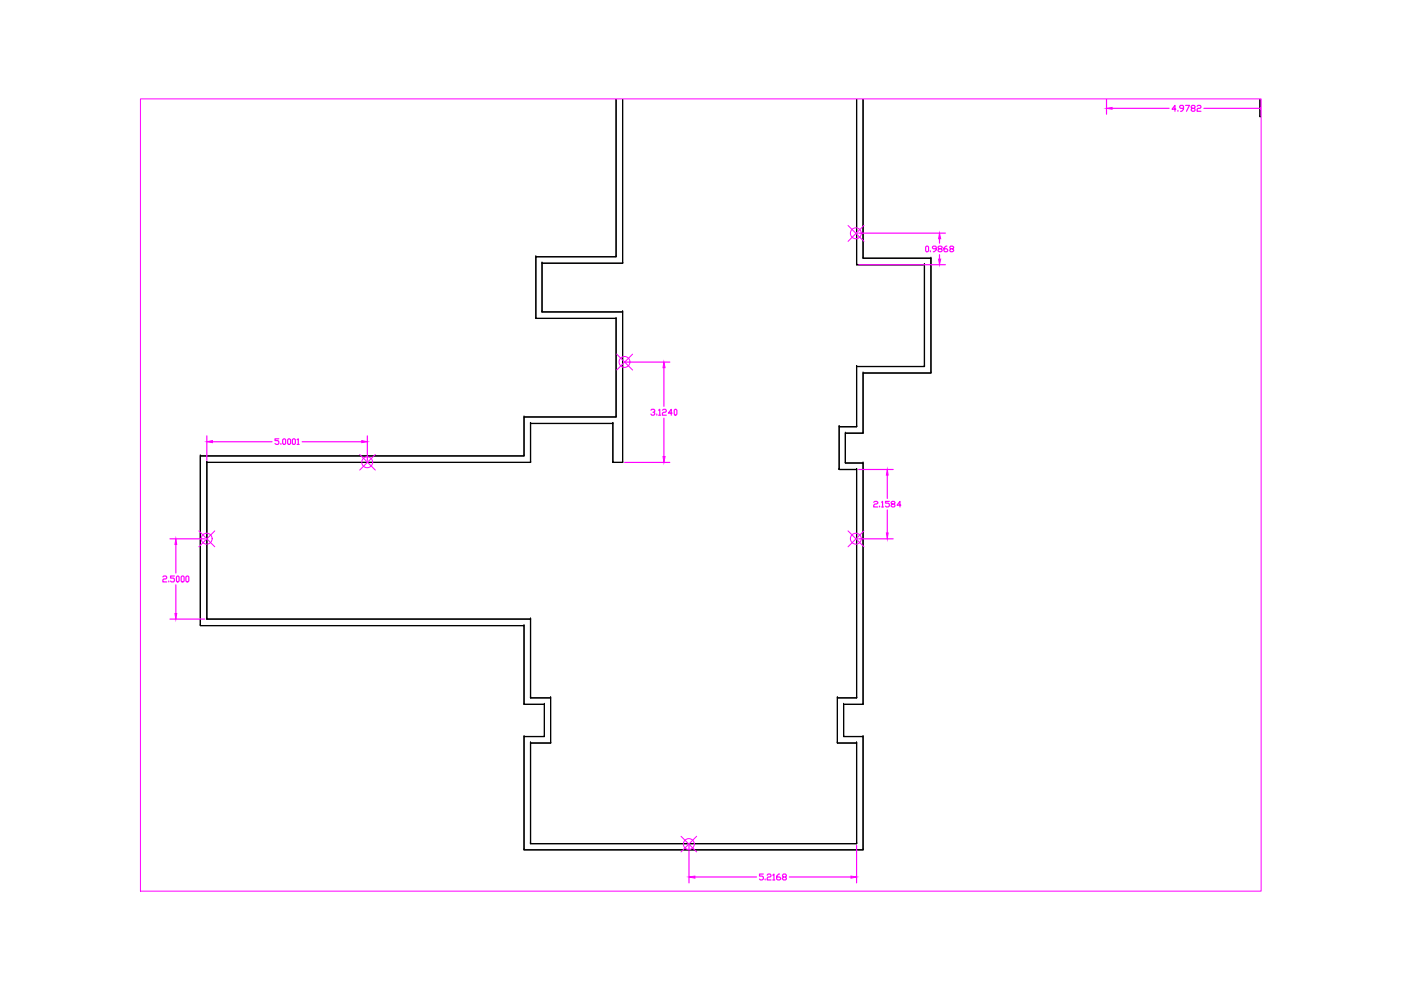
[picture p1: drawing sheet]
<svg xmlns="http://www.w3.org/2000/svg" width="297mm" height="210mm" viewBox="0 0 297 210" stroke-linecap="round" stroke-linejoin="round" font-family="sans-serif">
<!-- layer: 0 -->
<g fill="none" stroke="#000" stroke-width=".25">
<path d="M130.6 21v33.4h-17v13.1h17v20.9h-19.5v8.3h-68.6v35.9h68.6v16.7h4.3v6.9h-4.3v24h71.9v-24h-4.1v-6.9h4.1v-51.1h-3.8v-6.4h3.8v-12.7h14.4v-24.4h-14.4v-33.7M132 21v34.8h-17.1v10.3h17.1v31.9h-2.1v-8.2h-17.4v8.2h-68.6v33.3h68.6v16.7h4.2v9.5h-4.2v21.4h69.1v-21.4h-4.1v-9.5h4.1v-48.5h-3.7v-9h3.7v-12.8h14.4v-21.6h-14.4v-35.1M267.1 21v3.7h.2M267.1 24.7h.1M113.6 54.4h.1M114.9 55.8h.1M130.6 54.4h.1M132 55.8h.1M181.6 56.1h.1M183 54.7h.1M196 56.1h.1M197.4 54.7h.1"/>
<path d="M113.6 67.5h.1M114.9 66.1h.1M130.6 67.5h.1M132 66.1h.1M181.6 77.7h.1M183 79.1h.1M196 77.7h.1M197.4 79.1h.1M42.5 96.7h.1M43.9 98h.1M111.1 88.4h.1M111.1 96.7h.1"/>
<path d="M112.5 89.8h.1M112.5 98h.1M129.9 98h.1M129.9 89.8h.1M130.6 88.4h.1M132 98h.1M177.9 90.5h.1M177.9 99.5h.1M179.2 98.2h.1M179.2 91.8h.1M181.6 90.5h.1M181.6 99.5h.1"/>
<path d="M183 98.2h.1M183 91.8h.1M42.5 132.6h.1M43.9 131.3h.1M111.1 132.6h.1M112.5 131.3h.1M111.1 149.3h.1M111.1 156.2h.1M112.5 148h.1M112.5 157.5h.1M115.4 149.3h.1M115.4 156.2h.1"/>
<path d="M116.7 148h.1M116.7 157.5h.1M177.5 157.5h.1M177.5 148h.1M178.9 156.2h.1M178.9 149.3h.1M181.6 157.5h.1M181.6 148h.1M183 156.2h.1M183 149.3h.1M112.5 178.9h.1M181.6 178.9h.1"/>
<path d="M111.1 180.2h.1M183 180.2h.1"/>
</g>
<g fill="none" stroke="#f0f" stroke-width=".21">
<path d="M29.8 21h237.6v167.9h-237.6zM179.8 47.8l3.4 3.4M183.2 47.8l-3.4 3.4M130.8 75.1l3.3 3.4M134.1 75.1l-3.3 3.4M76.3 96.4l3.3 3.3M79.6 96.4l-3.3 3.3M42.2 112.6l3.3 3.3M45.5 112.6l-3.3 3.3M179.8 112.6l3.4 3.3M183.2 112.6l-3.4 3.3M144.4 177.3l3.3 3.3"/>
<path d="M147.7 177.3l-3.3 3.3"/>
<circle cx="181.5" cy="49.5" r="1.16"/>
<circle cx="132.4" cy="76.7" r="1.16"/>
<circle cx="77.9" cy="98" r="1.16"/>
<circle cx="43.8" cy="114.2" r="1.16"/>
<circle cx="181.5" cy="114.2" r="1.16"/>
<circle cx="146" cy="179" r="1.16"/>
</g>
<g fill="none" stroke="#f0f" stroke-width=".25">
<path d="M234.6 21v3.2M235.8 23h12.1M249.3 23.2h-.8l.6-.9v1.3M249.7 23.4v.2M250.9 23h-.6l-.2-.5 .2-.2h.4l.2 .2v.7l-.3 .4h-.3M251.4 22.3h.8l-.6 1.3M252.8 23l-.2-.2v-.3l.2-.2h.4l.2 .5-.8 .4v.2l.2 .2h.4l.2-.2-.2-.4M253.8 22.5l.2-.2h.4l.2 .2-.2 .5h-.4l-.2 .2v.4h.8M255.2 23h12.1M182.1 56.1h18.3M182.1 49.4h18.3M196.3 52.4l.1-.2 .5 .2v.8l-.2 .2-.4-.2z"/>
<path d="M197.3 53.2v.2M198.5 52.7h-.6l-.2-.3 .2-.2h.4l.2 .2v.6l-.6 .4M199.1 52.7l-.2-.1 .2-.4h.4l.3 .2-.3 .3h-.4l-.2 .3 .2 .4h.4l.3-.2-.3-.5M199.2 50.6v1M199.2 54v.9M200.8 52.2l-.7 .4v.6l.2 .2h.5l.1-.2-.1-.5h-.7M201.6 52.7l-.2-.1 .2-.4h.3l.3 .2v.2l-.3 .1h-.3l-.2 .3 .2 .4h.3l.3-.2-.3-.5M132.4 76.8h9.6M140.8 78v8.2M43.9 92.4v5.2M45 93.7h12.7M59.1 93h-.8v.4h.6l.2 .3v.3l-.2 .2h-.3l-.3-.2"/>
<path d="M59.6 94v.2M59.9 93.2l.3-.2 .4 .2v.8l-.2 .2-.5-.2zM61 93.2l.2-.2 .4 .2v.8l-.2 .2-.4-.2zM62 93.2l.2-.2 .4 .2v.8l-.2 .2-.4-.2zM63 93.2l.2-.2v1.2M63 94.2h.4M64.1 93.7h12.6M77.9 92.4v5.2M132.4 98h9.6M138 87l.2-.2h.4l.2 .2v.2l-.4 .2M138.6 87.4l.2 .2-.2 .4h-.4l-.2-.2M139.3 87.8v.2"/>
<path d="M139.6 87l.3-.2v1.2M139.6 88h.5M140.4 87l.3-.2h.4l.2 .2-.2 .4h-.4l-.3 .2v.4h.9M140.8 88.7v8.1M142.5 87.6h-.8l.6-.8v1.2M142.9 87l.2-.2 .4 .2v.8l-.2 .2-.4-.2zM182.1 99.5h7.3M36 114.2h7.4M37.3 115.4v6.1M182.1 114.2h7.3M185.2 106.5l.3-.2h.4l.2 .2-.2 .4h-.4l-.3 .2v.4h.9M186.5 107.3v.2"/>
<path d="M186.9 106.5l.2-.2v1.2M186.9 107.5h.4M188.1 100.7v5M188.1 108.1v4.9M188.6 106.3h-.9v.4h.6l.3 .2v.4l-.3 .2h-.4l-.2-.2M189.2 106.9l-.3-.4 .3-.2h.4l.1 .4-.8 .4 .3 .4h.4l.1-.2-.1-.4M191 107.1h-.8l.6-.8v1.2M34.5 122.3l.2-.2h.5l.1 .2-.1 .5h-.5l-.2 .1v.5h.8M35.8 123.2v.2M36 131.3h7.4M37 122.1h-.8v.5h.6l.2 .2v.4l-.2 .2h-.5l-.1-.2M37.3 124v6.1"/>
<path d="M37.4 122.3l.2-.2 .4 .2v.9l-.2 .2-.4-.2zM38.4 122.3l.2-.2 .4 .2v.9l-.2 .2-.4-.2zM39.4 122.3l.3-.2 .3 .2v.9l-.2 .2-.4-.2zM146.1 179.2v8M181.6 179.2v8M147.3 185.9h13.1M161.8 185.3h-.8v.5h.6l.2 .1v.5l-.2 .2h-.4l-.2-.2M162.2 186.4v.2M162.7 185.6l.1-.3h.5l.2 .5-.2 .1h-.5l-.1 .3v.4h.8M163.8 185.6l.3-.3v1.3M163.8 186.6h.5M165.3 185.3h-.2l-.4 .5v.6l.2 .2h.4l.2-.2-.2-.5h-.6"/>
<path d="M166.1 185.9l-.2-.1 .2-.5h.4l.2 .5-.2 .1h-.4l-.2 .5 .2 .2h.4l.2-.2-.2-.5M167.3 185.9h13.1"/>
</g>
<g fill="#f0f" stroke="#f0f" stroke-width=".21">
<path d="M37.1 130.1h.4l-.2 1.2z"/>
<path d="M37.3 114.2l.2 1.2h-.4z"/>
<path d="M43.9 93.7l1.1-.3v.5z"/>
<path d="M76.7 93.4l1.2 .3-1.2 .2z"/>
<path d="M180.4 185.8l1.2 .1-1.2 .3z"/>
<path d="M146.1 185.9l1.2-.1v.4z"/>
<path d="M140.6 96.8h.4l-.2 1.2z"/>
<path d="M140.8 76.8l.2 1.2h-.4z"/>
<path d="M188.1 99.5l.2 1.2h-.4z"/>
<path d="M187.9 113h.4l-.2 1.2z"/>
<path d="M199 54.9h.4l-.2 1.2z"/>
<path d="M199.2 49.4l.2 1.2h-.4z"/>
<path d="M234.6 23l1.2-.2v.4z"/>
<path d="M267.3 22.8v.4zM267.3 22.8v.4z"/>
</g>
</svg>
